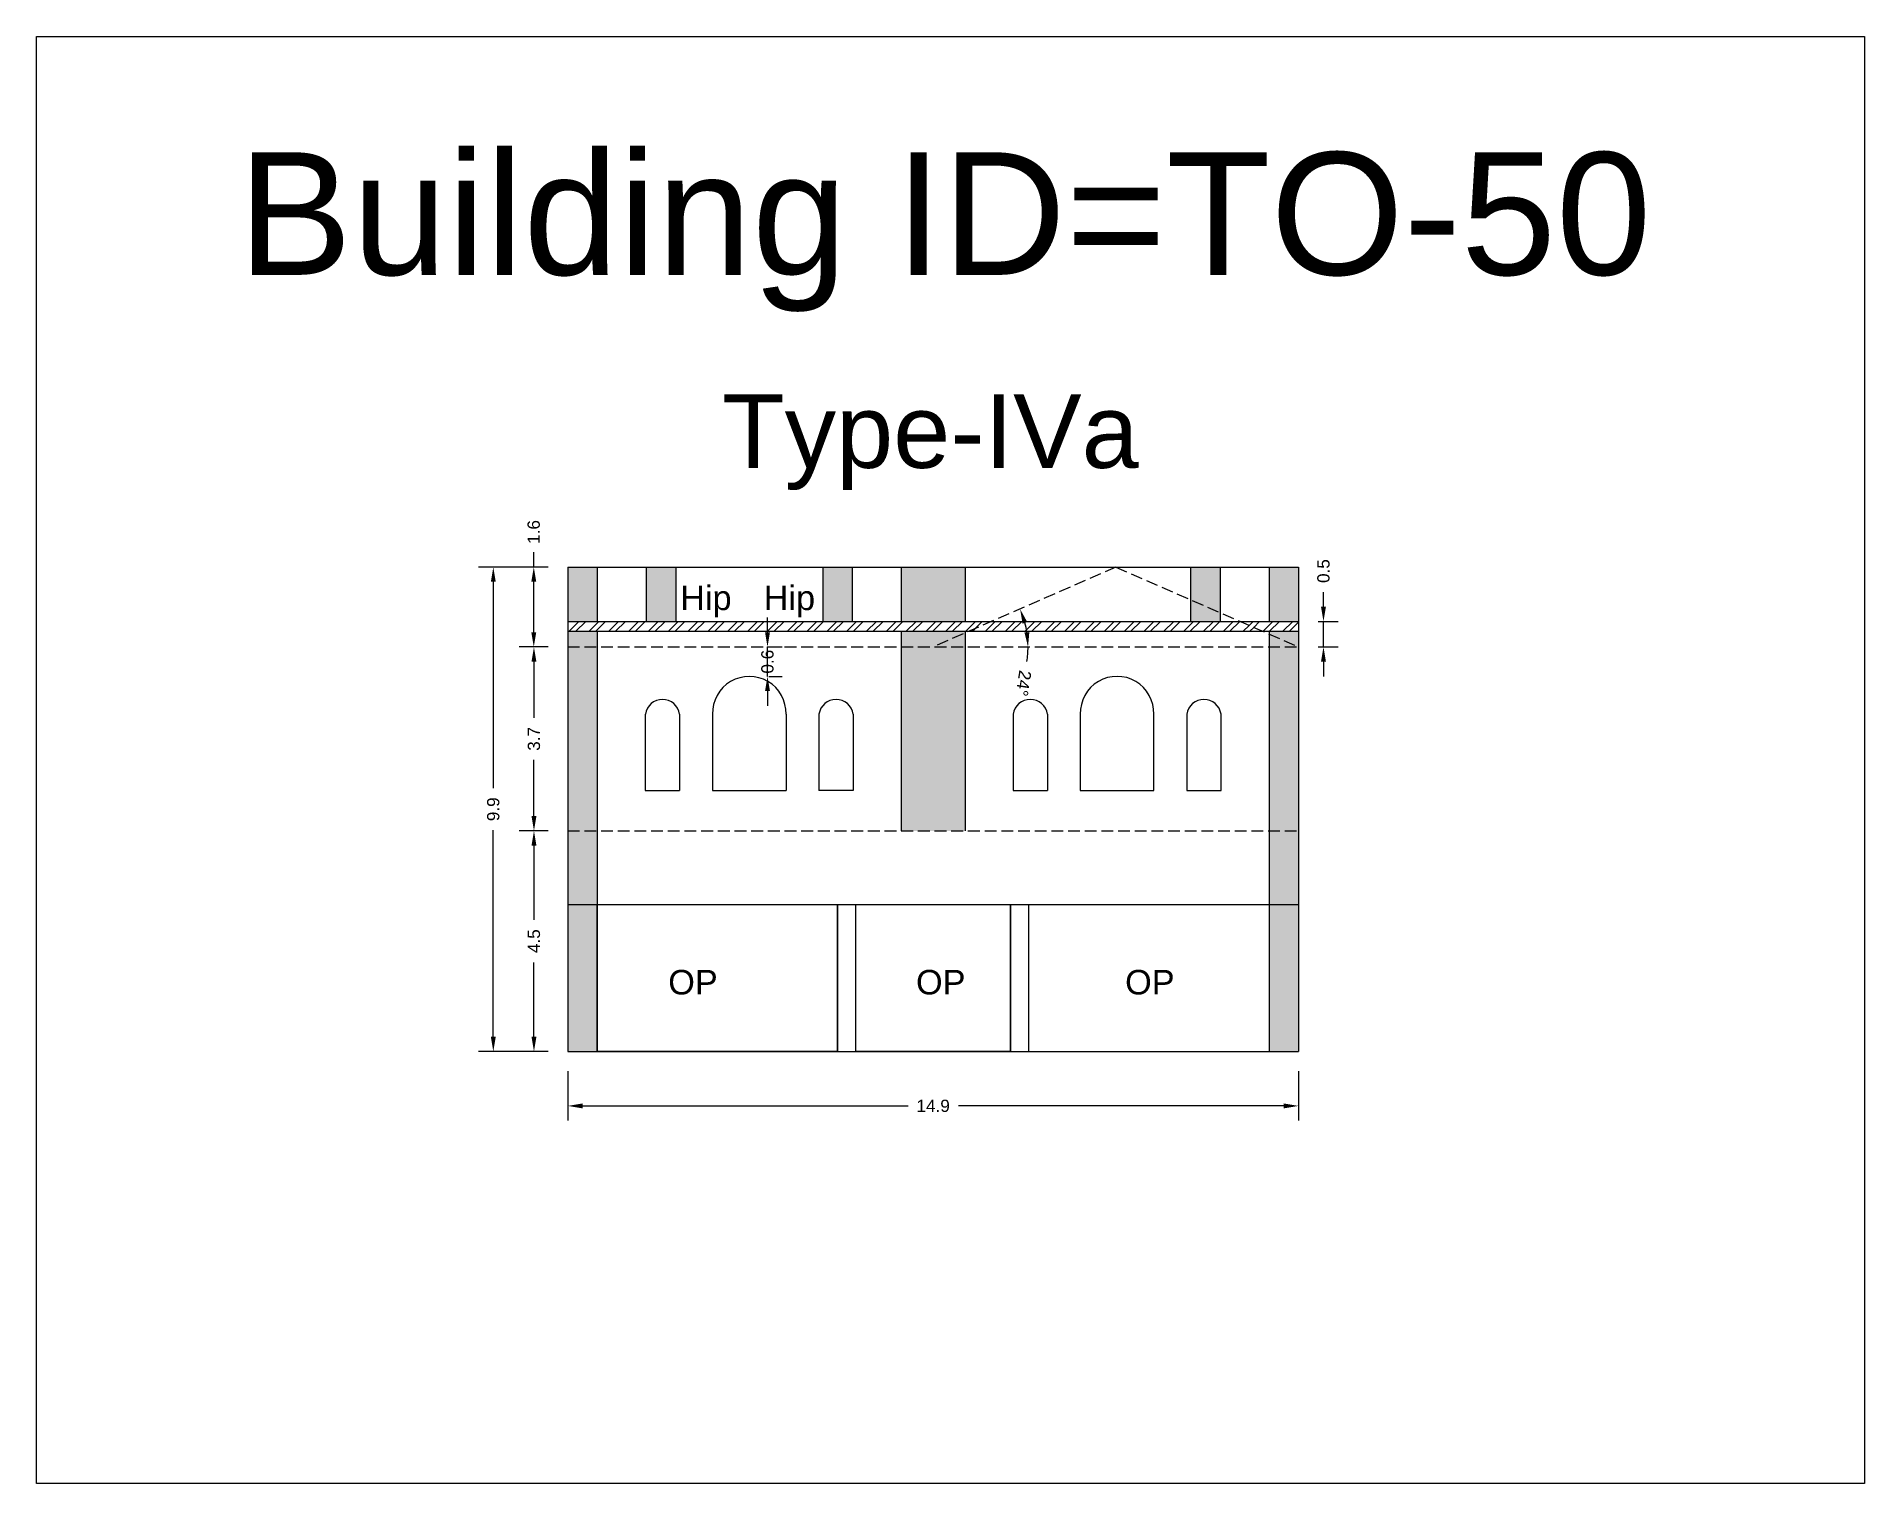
# Model space of a CAD drawing. Header units: metres. Extents: x 3416649 to 3417130, y -6713042 to -6712690.
# Drawn here: x 3417092.23 to 3417129.51, y -6712902.25 to -6712872.75 of the extents above; entities that cross this region are included whole.
import ezdxf

# ---------------------------------------------------------------- set-up
doc = ezdxf.new("R2010")
doc.units = ezdxf.units.M
doc.linetypes.add('ACAD_ISO02W100', pattern=[15, 12, -3])
doc.layers.add('Dotted', color=7, linetype='ACAD_ISO02W100', plot=False)
doc.styles.get("Standard").update_dxf_attribs({"font": 'arial.ttf'})
doc.dimstyles.new('ISO-25', dxfattribs={"dimtxt": 0.25, "dimasz": 0.3, "dimexe": 0.3, "dimexo": 0.4, "dimgap": 0.2, "dimtad": 0, "dimdec": 1, "dimdsep": 46, "dimtxsty": 'Standard', "dimcen": 2.5, "dimadec": 0, "dimazin": 0, "dimtfac": 1, "dimtdec": 1, "dimtmove": 0, "dimatfit": 3, "dimfxl": 1, "dimarcsym": 0})
pattern_1 = [(45, (-110.99146, 1.45591), (-0.202055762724, 0.202055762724), []), (45, (-110.85676, 1.45591), (-0.202055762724, 0.202055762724), [])]

# ---------------------------------------------------------------- blocks, each defined once
blk = doc.blocks.new('*D399')
at = {"color": 0, "lineweight": -2, "transparency": 16777216}
for start, end in [(8.896, 14.7375), (351.104, 360)]:
    blk.add_arc((3417110.515, -6712885.194), 1.934, start, end, dxfattribs=at)
at = {"color": 0, "transparency": 16777216}
for points in [[(3417112.338, -6712884.719), (3417112.433, -6712884.686), (3417112.287, -6712884.419)], [(3417112.476, -6712884.891), (3417112.376, -6712884.899), (3417112.449, -6712885.194)]]:
    blk.add_solid(points, dxfattribs=at)
at = {"layer": 'Defpoints', "color": 0, "transparency": 16777216}
for p in [(3417114.24, -6712883.564), (3417112.376, -6712884.669), (3417103.065, -6712885.194), (3417110.515, -6712885.194), (3417117.965, -6712885.194)]:
    blk.add_point(p, dxfattribs=at)
at = {"color": 0, "transparency": 16777216, "insert": (3417112.357, -6712885.935), "char_height": 0.25, "attachment_point": 5, "rotation": 261.104}
blk.add_mtext('24°', dxfattribs=at)
blk = doc.blocks.new('*D400')
at = {"color": 0, "lineweight": -2, "transparency": 16777216}
for p, q in [((3417103.065, -6712893.844), (3417103.065, -6712894.853)), ((3417117.965, -6712893.844), (3417117.965, -6712894.853)), ((3417103.365, -6712894.553), (3417110.002, -6712894.553)), ((3417117.665, -6712894.553), (3417111.028, -6712894.553))]:
    blk.add_line(p, q, dxfattribs=at)
at = {"color": 0, "transparency": 16777216}
for points in [[(3417103.365, -6712894.503), (3417103.365, -6712894.603), (3417103.065, -6712894.553)], [(3417117.665, -6712894.503), (3417117.665, -6712894.603), (3417117.965, -6712894.553)]]:
    blk.add_solid(points, dxfattribs=at)
at = {"layer": 'Defpoints', "color": 0, "transparency": 16777216}
for p in [(3417103.065, -6712893.444), (3417117.965, -6712893.444), (3417117.965, -6712894.553)]:
    blk.add_point(p, dxfattribs=at)
at = {"color": 0, "transparency": 16777216, "insert": (3417110.515, -6712894.553), "char_height": 0.25, "attachment_point": 5}
blk.add_mtext('14.9', dxfattribs=at)
blk = doc.blocks.new('*D401')
at = {"color": 0, "lineweight": -2, "transparency": 16777216}
for p, q in [((3417102.665, -6712883.564), (3417101.245, -6712883.564)), ((3417101.545, -6712883.864), (3417101.545, -6712888.076)), ((3417101.545, -6712893.144), (3417101.545, -6712888.932)), ((3417102.665, -6712893.444), (3417101.245, -6712893.444))]:
    blk.add_line(p, q, dxfattribs=at)
at = {"color": 0, "transparency": 16777216}
for points in [[(3417101.495, -6712883.864), (3417101.595, -6712883.864), (3417101.545, -6712883.564)], [(3417101.495, -6712893.144), (3417101.595, -6712893.144), (3417101.545, -6712893.444)]]:
    blk.add_solid(points, dxfattribs=at)
at = {"layer": 'Defpoints', "color": 0, "transparency": 16777216}
for p in [(3417101.545, -6712883.564), (3417103.065, -6712883.564), (3417103.065, -6712893.444)]:
    blk.add_point(p, dxfattribs=at)
at = {"color": 0, "transparency": 16777216, "insert": (3417101.545, -6712888.504), "char_height": 0.25, "attachment_point": 5, "rotation": 90}
blk.add_mtext('9.9', dxfattribs=at)
blk = doc.blocks.new('*D402')
at = {"color": 0, "lineweight": -2, "transparency": 16777216}
for p, q in [((3417102.665, -6712888.944), (3417102.074, -6712888.944)), ((3417102.374, -6712889.244), (3417102.374, -6712890.761)), ((3417102.374, -6712893.144), (3417102.374, -6712891.628)), ((3417102.665, -6712893.444), (3417102.074, -6712893.444))]:
    blk.add_line(p, q, dxfattribs=at)
at = {"color": 0, "transparency": 16777216}
for points in [[(3417102.324, -6712889.244), (3417102.424, -6712889.244), (3417102.374, -6712888.944)], [(3417102.324, -6712893.144), (3417102.424, -6712893.144), (3417102.374, -6712893.444)]]:
    blk.add_solid(points, dxfattribs=at)
at = {"layer": 'Defpoints', "color": 0, "transparency": 16777216}
for p in [(3417102.374, -6712888.944), (3417103.065, -6712888.944), (3417103.065, -6712893.444)]:
    blk.add_point(p, dxfattribs=at)
at = {"color": 0, "transparency": 16777216, "insert": (3417102.374, -6712891.194), "char_height": 0.25, "attachment_point": 5, "rotation": 90}
blk.add_mtext('4.5', dxfattribs=at)
blk = doc.blocks.new('*D403')
at = {"color": 0, "lineweight": -2, "transparency": 16777216}
for p, q in [((3417102.665, -6712885.194), (3417102.074, -6712885.194)), ((3417102.374, -6712885.494), (3417102.374, -6712886.642)), ((3417102.374, -6712888.644), (3417102.374, -6712887.497)), ((3417102.665, -6712888.944), (3417102.074, -6712888.944))]:
    blk.add_line(p, q, dxfattribs=at)
at = {"color": 0, "transparency": 16777216}
for points in [[(3417102.324, -6712885.494), (3417102.424, -6712885.494), (3417102.374, -6712885.194)], [(3417102.324, -6712888.644), (3417102.424, -6712888.644), (3417102.374, -6712888.944)]]:
    blk.add_solid(points, dxfattribs=at)
at = {"layer": 'Defpoints', "color": 0, "transparency": 16777216}
for p in [(3417102.374, -6712885.194), (3417103.065, -6712885.194), (3417103.065, -6712888.944)]:
    blk.add_point(p, dxfattribs=at)
at = {"color": 0, "transparency": 16777216, "insert": (3417102.374, -6712887.069), "char_height": 0.25, "attachment_point": 5, "rotation": 90}
blk.add_mtext('3.7', dxfattribs=at)
blk = doc.blocks.new('*D404')
at = {"color": 0, "lineweight": -2, "transparency": 16777216}
for p, q in [((3417102.37, -6712883.564), (3417102.37, -6712883.264)), ((3417102.665, -6712883.564), (3417102.07, -6712883.564)), ((3417102.37, -6712884.894), (3417102.37, -6712883.864)), ((3417102.665, -6712885.194), (3417102.07, -6712885.194))]:
    blk.add_line(p, q, dxfattribs=at)
at = {"color": 0, "transparency": 16777216}
for points in [[(3417102.32, -6712883.864), (3417102.42, -6712883.864), (3417102.37, -6712883.564)], [(3417102.32, -6712884.894), (3417102.42, -6712884.894), (3417102.37, -6712885.194)]]:
    blk.add_solid(points, dxfattribs=at)
at = {"layer": 'Defpoints', "color": 0, "transparency": 16777216}
for p in [(3417102.37, -6712883.564), (3417103.065, -6712883.564), (3417103.065, -6712885.194)]:
    blk.add_point(p, dxfattribs=at)
at = {"color": 0, "transparency": 16777216, "insert": (3417102.37, -6712882.849), "char_height": 0.25, "attachment_point": 5, "rotation": 90}
blk.add_mtext('1.6', dxfattribs=at)
blk = doc.blocks.new('*D405')
at = {"color": 0, "lineweight": -2, "transparency": 16777216}
for p, q in [((3417107.136, -6712884.894), (3417107.136, -6712884.594)), ((3417107.136, -6712885.794), (3417107.136, -6712885.194)), ((3417107.165, -6712885.194), (3417107.436, -6712885.194)), ((3417107.165, -6712885.794), (3417107.436, -6712885.794)), ((3417107.136, -6712886.094), (3417107.136, -6712886.394))]:
    blk.add_line(p, q, dxfattribs=at)
at = {"color": 0, "transparency": 16777216}
for points in [[(3417107.086, -6712884.894), (3417107.186, -6712884.894), (3417107.136, -6712885.194)], [(3417107.086, -6712886.094), (3417107.186, -6712886.094), (3417107.136, -6712885.794)]]:
    blk.add_solid(points, dxfattribs=at)
at = {"layer": 'Defpoints', "color": 0, "transparency": 16777216}
for p in [(3417106.765, -6712885.194), (3417107.136, -6712885.194), (3417106.765, -6712885.794)]:
    blk.add_point(p, dxfattribs=at)
at = {"color": 0, "transparency": 16777216, "insert": (3417107.136, -6712885.494), "char_height": 0.25, "attachment_point": 5, "rotation": 90}
blk.add_mtext('0.6', dxfattribs=at)
blk = doc.blocks.new('*D406')
at = {"color": 0, "lineweight": -2, "transparency": 16777216}
for p, q in [((3417118.474, -6712884.374), (3417118.474, -6712884.074)), ((3417118.365, -6712884.674), (3417118.774, -6712884.674)), ((3417118.474, -6712885.194), (3417118.474, -6712884.674)), ((3417118.365, -6712885.194), (3417118.774, -6712885.194)), ((3417118.474, -6712885.494), (3417118.474, -6712885.794))]:
    blk.add_line(p, q, dxfattribs=at)
at = {"color": 0, "transparency": 16777216}
for points in [[(3417118.424, -6712884.374), (3417118.524, -6712884.374), (3417118.474, -6712884.674)], [(3417118.424, -6712885.494), (3417118.524, -6712885.494), (3417118.474, -6712885.194)]]:
    blk.add_solid(points, dxfattribs=at)
at = {"layer": 'Defpoints', "color": 0, "transparency": 16777216}
for p in [(3417117.965, -6712884.674), (3417118.474, -6712884.674), (3417117.965, -6712885.194)]:
    blk.add_point(p, dxfattribs=at)
at = {"color": 0, "transparency": 16777216, "insert": (3417118.474, -6712883.646), "char_height": 0.25, "attachment_point": 5, "rotation": 90}
blk.add_mtext('0.5', dxfattribs=at)

msp = doc.modelspace()

# ---------------------------------------------------------------- hatches: boundary and pattern name
h = msp.add_hatch(color=256)
h.dxf.hatch_style = 1
h.paths.add_polyline_path([(3417103.065, -6712884.674), (3417103.665, -6712884.674), (3417103.665, -6712883.564), (3417103.065, -6712883.564)])
h.paths.add_polyline_path([(3417104.665, -6712884.674), (3417105.265, -6712884.674), (3417105.265, -6712883.564), (3417104.665, -6712883.564)])
h.paths.add_polyline_path([(3417108.265, -6712884.674), (3417108.865, -6712884.674), (3417108.865, -6712883.564), (3417108.265, -6712883.564)])
h.paths.add_polyline_path([(3417111.165, -6712883.564), (3417109.865, -6712883.564), (3417109.865, -6712884.674), (3417111.165, -6712884.674)])
h.paths.add_polyline_path([(3417111.165, -6712885.194), (3417109.865, -6712885.194), (3417109.865, -6712888.944), (3417111.165, -6712888.944)])
h.paths.add_polyline_path([(3417116.365, -6712883.564), (3417115.765, -6712883.564), (3417115.765, -6712884.232), (3417116.365, -6712884.494)])
h.paths.add_polyline_path([(3417116.365, -6712884.674), (3417116.365, -6712884.494), (3417115.765, -6712884.232), (3417115.765, -6712884.674)])
h.paths.add_polyline_path([(3417117.965, -6712883.564), (3417117.365, -6712883.564), (3417117.365, -6712884.674), (3417117.965, -6712884.674)])
h.paths.add_polyline_path([(3417106.878, -6712884.715), (3417108.176, -6712884.715), (3417108.176, -6712883.685), (3417106.878, -6712883.685)], flags=9)
h = msp.add_hatch()
h.set_pattern_fill('ANSI32', color=256, scale=0.03)
h.set_pattern_definition(pattern_1)
h.paths.add_polyline_path([(3417103.065, -6712884.674), (3417103.065, -6712884.874), (3417111.246, -6712884.874), (3417111.703, -6712884.674)])
h.paths.add_polyline_path([(3417106.878, -6712884.715), (3417108.176, -6712884.715), (3417108.176, -6712883.685), (3417106.878, -6712883.685)], flags=9)
h.paths.add_polyline_path([(3417105.175, -6712884.715), (3417106.473, -6712884.715), (3417106.473, -6712883.685), (3417105.175, -6712883.685)], flags=9)
h = msp.add_hatch()
h.set_pattern_fill('ANSI32', color=256, scale=0.03)
h.set_pattern_definition(pattern_1)
h.paths.add_polyline_path([(3417116.777, -6712884.674), (3417111.703, -6712884.674), (3417111.246, -6712884.874), (3417117.234, -6712884.874)])
h = msp.add_hatch()
h.set_pattern_fill('ANSI32', color=256, scale=0.03)
h.set_pattern_definition(pattern_1)
h.paths.add_polyline_path([(3417117.965, -6712884.674), (3417116.777, -6712884.674), (3417117.234, -6712884.874), (3417117.965, -6712884.874)])
h = msp.add_hatch(color=256)
h.dxf.hatch_style = 1
h.paths.add_polyline_path([(3417117.965, -6712890.444), (3417117.365, -6712890.444), (3417117.365, -6712893.444), (3417117.965, -6712893.444)])
h.paths.add_polyline_path([(3417117.965, -6712888.944), (3417117.365, -6712888.944), (3417117.365, -6712890.444), (3417117.965, -6712890.444)])
h.paths.add_polyline_path([(3417117.965, -6712885.194), (3417117.365, -6712885.194), (3417117.365, -6712888.944), (3417117.965, -6712888.944)])
h.paths.add_polyline_path([(3417103.665, -6712890.444), (3417103.065, -6712890.444), (3417103.065, -6712893.444), (3417103.665, -6712893.444)])
h.paths.add_polyline_path([(3417103.665, -6712888.944), (3417103.065, -6712888.944), (3417103.065, -6712890.444), (3417103.665, -6712890.444)])
h.paths.add_polyline_path([(3417103.665, -6712885.194), (3417103.065, -6712885.194), (3417103.065, -6712888.944), (3417103.665, -6712888.944)])
h.paths.add_polyline_path([(3417103.665, -6712884.874), (3417103.065, -6712884.874), (3417103.065, -6712885.194), (3417103.665, -6712885.194)])
h.paths.add_polyline_path([(3417117.965, -6712884.874), (3417117.365, -6712884.874), (3417117.365, -6712884.932), (3417117.965, -6712885.194)])
h.paths.add_polyline_path([(3417117.365, -6712884.932), (3417117.365, -6712885.194), (3417117.965, -6712885.194)], flags=17)
h = msp.add_hatch(color=256)
h.dxf.hatch_style = 1
h.paths.add_polyline_path([(3417111.165, -6712884.91), (3417111.165, -6712884.874), (3417109.865, -6712884.874), (3417109.865, -6712885.194), (3417110.515, -6712885.194)])
h.paths.add_polyline_path([(3417111.165, -6712884.91), (3417110.515, -6712885.194), (3417111.165, -6712885.194)], flags=17)

# ---------------------------------------------------------------- linework, layer by layer
for points in [[(3417092.231, -6712872.746), (3417129.506, -6712872.746), (3417129.506, -6712902.253), (3417092.231, -6712902.253)], [(3417103.665, -6712890.444), (3417108.564, -6712890.444), (3417108.564, -6712893.444), (3417103.665, -6712893.444)], [(3417108.938, -6712890.444), (3417112.092, -6712890.444), (3417112.092, -6712893.444), (3417108.938, -6712893.444)]]:
    msp.add_lwpolyline(points, close=True)
for points in [[(3417103.065, -6712883.564), (3417117.965, -6712883.564)], [(3417103.065, -6712883.564), (3417103.065, -6712893.444)], [(3417103.665, -6712883.564), (3417103.665, -6712884.674)], [(3417104.665, -6712883.564), (3417104.665, -6712884.674)], [(3417105.265, -6712883.564), (3417105.265, -6712884.674)], [(3417108.265, -6712883.564), (3417108.265, -6712884.674)], [(3417108.865, -6712883.564), (3417108.865, -6712884.674)], [(3417109.865, -6712883.564), (3417109.865, -6712884.674)], [(3417111.165, -6712883.564), (3417111.165, -6712884.674)], [(3417115.765, -6712883.564), (3417115.765, -6712884.674)], [(3417116.365, -6712883.564), (3417116.365, -6712884.674)], [(3417117.365, -6712883.564), (3417117.365, -6712884.674)], [(3417117.965, -6712883.564), (3417117.965, -6712893.444)], [(3417103.065, -6712884.674), (3417117.965, -6712884.674)], [(3417103.065, -6712884.874), (3417117.965, -6712884.874)], [(3417103.665, -6712884.874), (3417103.665, -6712893.444)], [(3417109.865, -6712884.874), (3417109.865, -6712888.944)], [(3417111.165, -6712884.874), (3417111.165, -6712888.944)], [(3417117.365, -6712884.874), (3417117.365, -6712893.444)], [(3417104.645, -6712886.564), (3417104.645, -6712888.124)], [(3417105.345, -6712886.564), (3417105.345, -6712888.124)], [(3417106.015, -6712886.564), (3417106.015, -6712888.124)], [(3417107.515, -6712886.564), (3417107.515, -6712888.124)], [(3417108.185, -6712886.564), (3417108.185, -6712888.124)], [(3417108.885, -6712886.564), (3417108.885, -6712888.124)], [(3417112.145, -6712886.564), (3417112.145, -6712888.124)], [(3417112.845, -6712886.564), (3417112.845, -6712888.124)], [(3417104.645, -6712888.124), (3417105.345, -6712888.124)], [(3417106.015, -6712888.124), (3417107.515, -6712888.124)], [(3417108.885, -6712888.124), (3417108.185, -6712888.124)], [(3417112.145, -6712888.124), (3417112.845, -6712888.124)], [(3417103.065, -6712890.444), (3417117.965, -6712890.444)], [(3417108.564, -6712893.444), (3417108.564, -6712890.444)], [(3417108.938, -6712893.444), (3417108.938, -6712890.444)], [(3417112.092, -6712893.444), (3417112.092, -6712890.444)], [(3417112.466, -6712893.444), (3417112.466, -6712890.444)], [(3417103.065, -6712893.444), (3417117.965, -6712893.444)]]:
    msp.add_lwpolyline(points)
for points in [[(3417113.515, -6712888.124), (3417115.015, -6712888.124), (3417115.015, -6712886.564, 1.026667), (3417113.515, -6712886.564)], [(3417115.685, -6712888.124), (3417116.385, -6712888.124), (3417116.385, -6712886.564, 0.857143), (3417115.685, -6712886.564)]]:
    msp.add_lwpolyline(points, format="xyb", close=True)
for centre, radius, start, end in [((3417106.765, -6712886.545), 0.75, 358.4923, 181.5077), ((3417104.995, -6712886.618), 0.354, 8.7974, 171.2026), ((3417108.535, -6712886.618), 0.354, 8.7974, 171.2026), ((3417112.495, -6712886.618), 0.354, 8.7974, 171.2026)]:
    msp.add_arc(centre, radius, start, end)
at = {"layer": 'Dotted', "ltscale": 0.02}
for points in [[(3417114.24, -6712883.564), (3417110.515, -6712885.194)], [(3417114.24, -6712883.564), (3417117.965, -6712885.194)], [(3417103.065, -6712885.194), (3417117.965, -6712885.194)], [(3417103.065, -6712888.944), (3417117.965, -6712888.944)]]:
    msp.add_lwpolyline(points, dxfattribs=at)

# ---------------------------------------------------------------- texts
for s, width, heights, insert, char_height, attachment_point in [('Building ID=TO-50', 67.86454, [0.517], (3417096.336, -6712875.106), 2.5, 1), ('Type-IVa ', 9.99112, [0.517], (3417106.207, -6712880.042), 1.5, 1), ('Hip', 67.86454, [0], (3417105.356, -6712883.942), 0.5, 1), ('Hip', 67.86454, [0], (3417107.059, -6712883.942), 0.5, 1), ('OP', 67.86454, [0], (3417106.121, -6712891.78), 0.5, 3), ('OP', 67.86454, [0], (3417111.174, -6712891.78), 0.5, 3), ('OP', 67.86454, [0], (3417115.438, -6712891.78), 0.5, 3)]:
    msp.add_mtext_dynamic_manual_height_columns(s, width=width, gutter_width=12.5, heights=heights, dxfattribs=dict(insert=insert, char_height=char_height, attachment_point=attachment_point))

# ---------------------------------------------------------------- dimensions: what is measured, and where the dimension line sits
for base, p1, p2, picture, middle in [((3417102.37, -6712883.564), (3417103.065, -6712885.194), (3417103.065, -6712883.564), '*D404', (3417102.37, -6712882.849)), ((3417118.474, -6712884.674), (3417117.965, -6712885.194), (3417117.965, -6712884.674), '*D406', (3417118.474, -6712883.646)), ((3417101.545, -6712883.564), (3417103.065, -6712893.444), (3417103.065, -6712883.564), '*D401', (3417101.545, -6712888.504)), ((3417102.373985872, -6712885.194250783), (3417103.065029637, -6712888.944250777), (3417103.065029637, -6712885.194250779), '*D403', (3417102.373985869, -6712887.069250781)), ((3417102.374, -6712888.944), (3417103.065, -6712893.444), (3417103.065, -6712888.944), '*D402', (3417102.374, -6712891.194))]:
    dim = msp.add_linear_dim(base=base, p1=p1, p2=p2, angle=90, dimstyle='ISO-25')
    dim.commit()
    dim.dimension.update_dxf_attribs({"geometry": picture, "text_midpoint": middle})
dim = msp.add_angular_dim_2l(base=(3417112.376, -6712884.669), line1=((3417103.065, -6712885.194), (3417117.965, -6712885.194)), line2=((3417114.24, -6712883.564), (3417110.515, -6712885.194)), dimstyle='ISO-25')
dim.commit()
dim.dimension.update_dxf_attribs({"geometry": '*D399', "text_midpoint": (3417112.357, -6712885.935)})
dim = msp.add_linear_dim(base=(3417107.136, -6712885.194), p1=(3417106.765, -6712885.794), p2=(3417106.765, -6712885.194), angle=90, dimstyle='ISO-25')
dim.commit()
dim.dimension.update_dxf_attribs({"geometry": '*D405', "text_midpoint": (3417107.136, -6712885.494), "dimtype": 160})
dim = msp.add_linear_dim(base=(3417117.965, -6712894.553), p1=(3417103.065, -6712893.444), p2=(3417117.965, -6712893.444), dimstyle='ISO-25')
dim.commit()
dim.dimension.update_dxf_attribs({"geometry": '*D400', "text_midpoint": (3417110.515, -6712894.553)})

doc.saveas('drawing.dxf')
